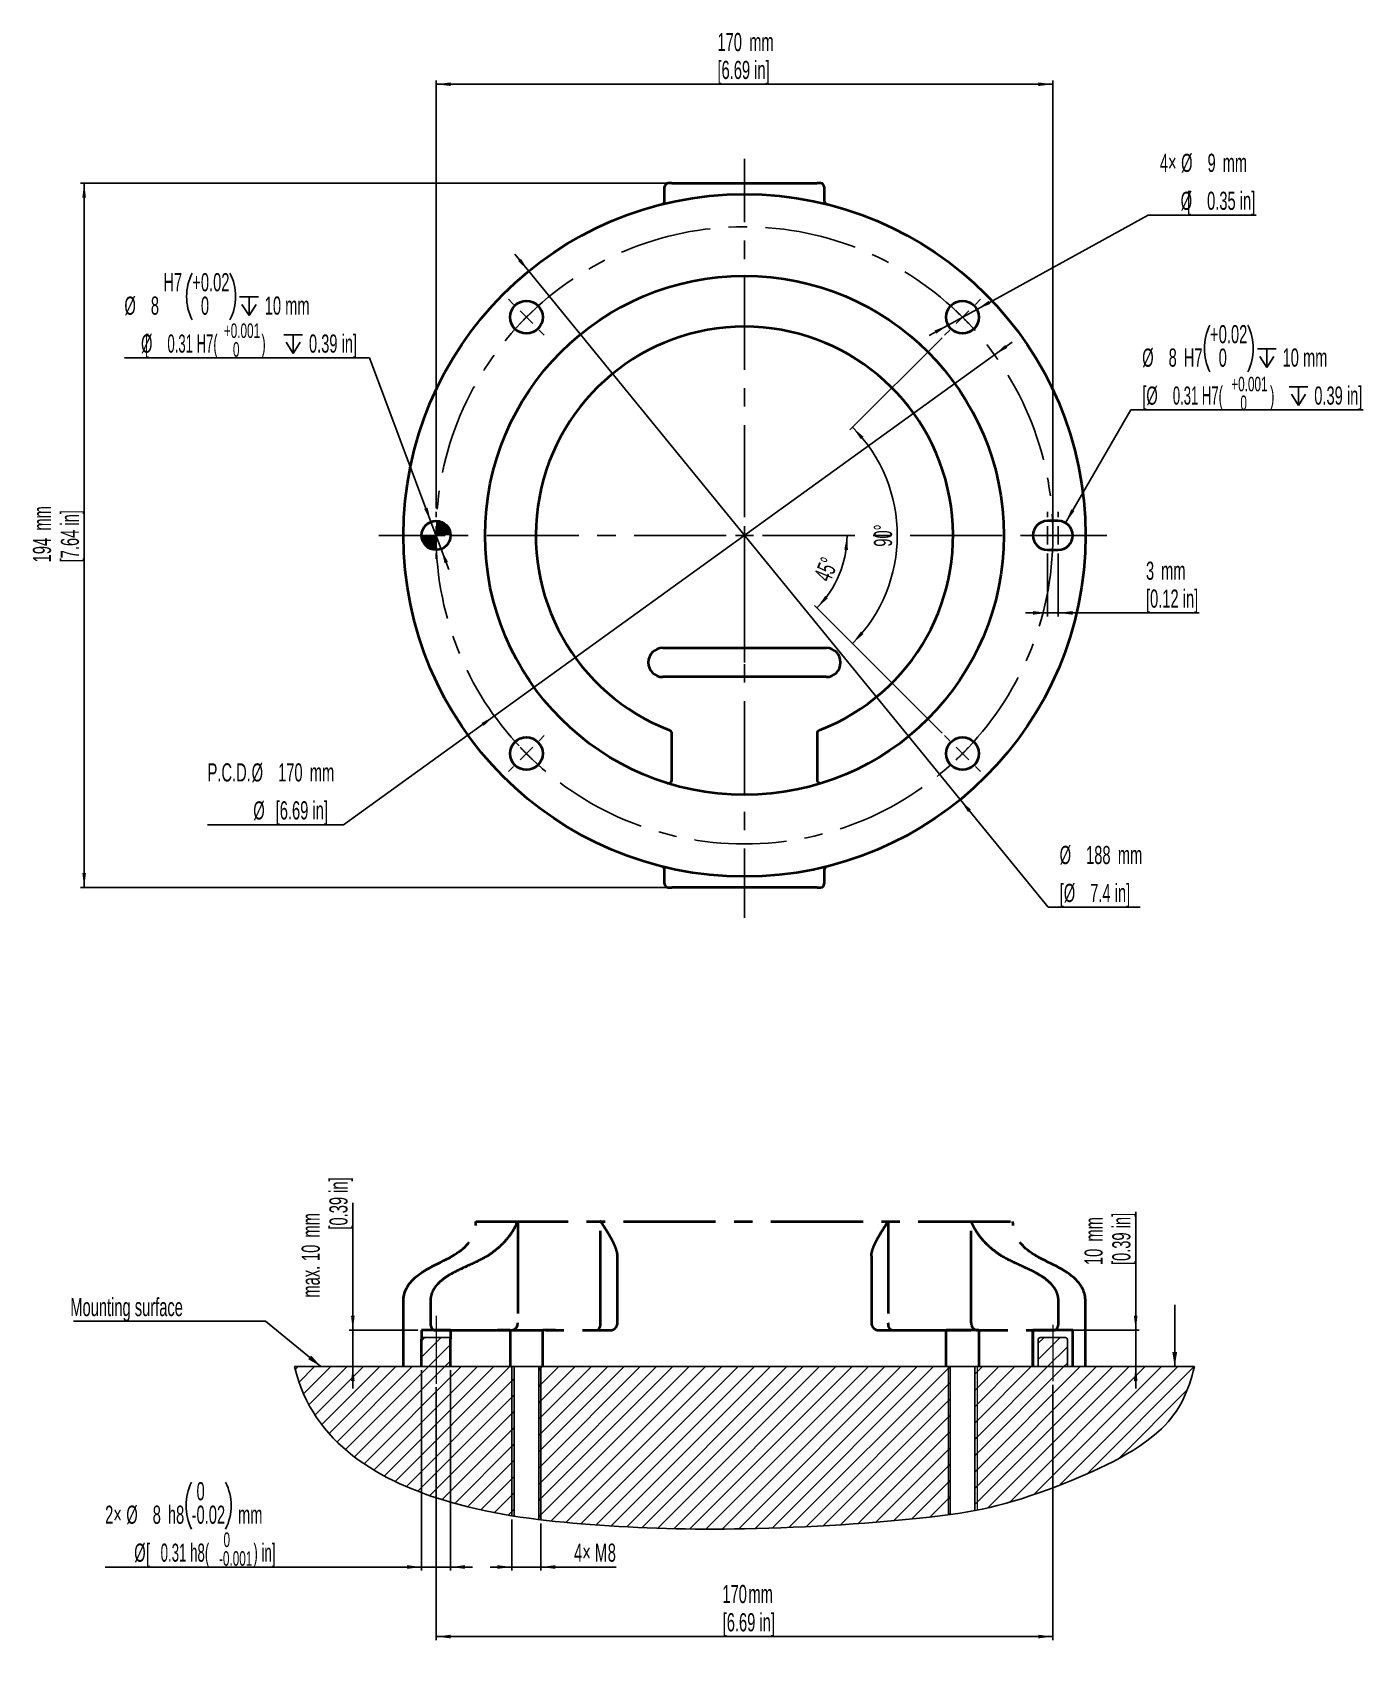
# Model space of a CAD drawing. Header units: millimetres. Extents: x 104 to 287, y 36 to 261.
import ezdxf

# ---------------------------------------------------------------- set-up
doc = ezdxf.new("R2010")
doc.units = ezdxf.units.MM
doc.linetypes.add('CENTERX2', pattern=[20.32, 12.7, -2.54, 2.54, -2.54])
doc.linetypes.add('HIDDEN', pattern=[1.905, 1.27, -0.635])
for name, color, linetype in [('中心线层', 1, 'CENTERX2'), ('剖面线层', 2, 'Continuous'), ('标注层', 3, 'Continuous'), ('细线层', 4, 'Continuous')]:
    doc.layers.add(name, color=color, linetype=linetype)
doc.layers.add('实线层', color=7, linetype='Continuous', lineweight=25)
doc.layers.add('虚线层', color=6, linetype='HIDDEN', lineweight=25)
doc.styles.add('SLDTEXTSTYLE0', font='TXT', dxfattribs={"width": 0.605})
doc.styles.add('SLDTEXTSTYLE1', font='TXT', dxfattribs={"width": 0.363})
doc.styles.add('SLDTEXTSTYLE2', font='TXT', dxfattribs={"width": 0.54})
doc.styles.add('SLDTEXTSTYLE3', font='TXT', dxfattribs={"width": 0.538182})
doc.styles.add('SLDTEXTSTYLE4', font='TXT', dxfattribs={"width": 0.5462})
doc.dimstyles.new('SLDDIMSTYLE0', dxfattribs={"dimtxt": 2.5, "dimasz": 2, "dimexe": 0, "dimexo": 0.0625, "dimtad": 0, "dimtih": 1, "dimtoh": 1, "dimlfac": 2, "dimrnd": 1e-09, "dimzin": 12, "dimdsep": 46, "dimtxsty": 'SLDTEXTSTYLE1', "dimsah": 1, "dimcen": 0, "dimadec": 0, "dimazin": 3, "dimtfac": 1, "dimtmove": 0, "dimatfit": 3, "dimfxl": 0, "dimfrac": 2, "dimtolj": 1, "dimtzin": 12, "dimarcsym": 0})
doc.dimstyles.new('SLDDIMSTYLE1', dxfattribs={"dimtxt": 2.5, "dimasz": 2, "dimexe": 0, "dimexo": 0.0625, "dimtad": 2, "dimlfac": 2, "dimrnd": 1e-09, "dimzin": 12, "dimdsep": 46, "dimtxsty": 'SLDTEXTSTYLE1', "dimsah": 1, "dimcen": 0.09, "dimadec": 0, "dimazin": 3, "dimtfac": 1, "dimtofl": 0, "dimtmove": 0, "dimatfit": 3, "dimfxl": 0, "dimfrac": 2, "dimtolj": 1, "dimtzin": 12, "dimarcsym": 0})
doc.dimstyles.new('SLDDIMSTYLE2', dxfattribs={"dimtxt": 2.5, "dimasz": 2, "dimexe": 0, "dimexo": 0.0625, "dimtad": 0, "dimtih": 1, "dimtoh": 1, "dimlfac": 2, "dimrnd": 1e-09, "dimzin": 12, "dimdsep": 46, "dimtxsty": 'SLDTEXTSTYLE1', "dimsah": 1, "dimcen": 0, "dimadec": 0, "dimazin": 3, "dimtol": 1, "dimtp": 0.015, "dimtfac": 1, "dimtmove": 0, "dimatfit": 3, "dimfxl": 0, "dimfrac": 2, "dimtolj": 1, "dimarcsym": 0})
doc.dimstyles.new('SLDDIMSTYLE3', dxfattribs={"dimtxt": 2.5, "dimasz": 2, "dimexe": 0, "dimexo": 0.0625, "dimtad": 2, "dimlfac": 2, "dimrnd": 1e-09, "dimzin": 12, "dimdsep": 46, "dimtxsty": 'SLDTEXTSTYLE1', "dimsah": 1, "dimcen": 0.09, "dimadec": 0, "dimazin": 3, "dimtfac": 1, "dimtmove": 0, "dimatfit": 0, "dimfxl": 0, "dimfrac": 2, "dimtolj": 1, "dimtzin": 12, "dimarcsym": 0})
doc.dimstyles.new('SLDDIMSTYLE4', dxfattribs={"dimtxt": 2.5, "dimasz": 2, "dimexe": 0, "dimexo": 0.0625, "dimtad": 0, "dimtih": 1, "dimtoh": 1, "dimlfac": 2, "dimrnd": 1e-09, "dimzin": 12, "dimdsep": 46, "dimtxsty": 'SLDTEXTSTYLE1', "dimsah": 1, "dimcen": 0, "dimadec": 0, "dimazin": 3, "dimtol": 1, "dimtp": 0.015, "dimtfac": 1, "dimtofl": 0, "dimtmove": 0, "dimatfit": 3, "dimfxl": 0, "dimfrac": 2, "dimtolj": 1, "dimarcsym": 0})
doc.dimstyles.new('SLDDIMSTYLE5', dxfattribs={"dimtxt": 2.5, "dimasz": 2, "dimexe": 0, "dimexo": 0.0625, "dimtad": 2, "dimdec": 4, "dimlfac": 2, "dimzin": 12, "dimdsep": 46, "dimtxsty": 'SLDTEXTSTYLE1', "dimsah": 1, "dimcen": 0.09, "dimazin": 3, "dimtfac": 1, "dimtofl": 0, "dimtmove": 0, "dimatfit": 3, "dimfxl": 0, "dimfrac": 2, "dimtolj": 1, "dimtzin": 12, "dimarcsym": 0})
doc.dimstyles.new('SLDDIMSTYLE6', dxfattribs={"dimtxt": 2.5, "dimasz": 2, "dimexe": 0, "dimexo": 0.0625, "dimtad": 2, "dimlfac": 2, "dimrnd": 1e-09, "dimzin": 12, "dimdsep": 46, "dimtxsty": 'SLDTEXTSTYLE1', "dimsah": 1, "dimcen": 0.09, "dimadec": 0, "dimazin": 3, "dimtfac": 1, "dimtmove": 0, "dimatfit": 0, "dimfxl": 0, "dimfrac": 2, "dimtolj": 1, "dimtzin": 12, "dimarcsym": 0})
doc.dimstyles.new('SLDDIMSTYLE7', dxfattribs={"dimtxt": 2.5, "dimasz": 2, "dimexe": 0, "dimexo": 0.0625, "dimtad": 2, "dimlfac": 2, "dimrnd": 1e-09, "dimzin": 12, "dimdsep": 46, "dimtxsty": 'SLDTEXTSTYLE1', "dimsah": 1, "dimcen": 0.09, "dimadec": 0, "dimazin": 3, "dimtol": 1, "dimtm": 0.022, "dimtfac": 1, "dimtmove": 0, "dimatfit": 0, "dimfxl": 0, "dimfrac": 2, "dimtolj": 1, "dimarcsym": 0})
doc.dimstyles.new('SLDDIMSTYLE8', dxfattribs={"dimtxt": 2.5, "dimasz": 2, "dimexe": 0, "dimexo": 0.0625, "dimtad": 2, "dimlfac": 2, "dimrnd": 1e-09, "dimzin": 12, "dimdsep": 46, "dimtxsty": 'SLDTEXTSTYLE1', "dimsah": 1, "dimcen": 0.09, "dimadec": 0, "dimazin": 3, "dimtfac": 1, "dimtdec": 1, "dimtofl": 0, "dimtmove": 0, "dimatfit": 3, "dimfxl": 0, "dimfrac": 2, "dimtolj": 1, "dimtzin": 12, "dimarcsym": 0})
doc.dimstyles.new('SLDDIMSTYLE9', dxfattribs={"dimtxt": 0.18, "dimasz": 2, "dimexe": 0, "dimexo": 0.0625, "dimgap": 0, "dimtad": 0, "dimtih": 1, "dimtoh": 1, "dimdec": 0, "dimrnd": 1e-09, "dimzin": 0, "dimdsep": 46, "dimtxsty": 'Standard', "dimsah": 1, "dimcen": 0.09, "dimadec": 0, "dimazin": 0, "dimtfac": 2, "dimtdec": 0, "dimtofl": 0, "dimtmove": 0, "dimatfit": 3, "dimfxl": 0, "dimfrac": 2, "dimtolj": 1, "dimtzin": 0, "dimarcsym": 0})

msp = doc.modelspace()

# ---------------------------------------------------------------- blocks, each defined once
blk = doc.blocks.new('SW_NOTE_0')
at = {"layer": '细线层', "color": 0, "char_height": 2, "attachment_point": 1, "style": 'SLDTEXTSTYLE0'}
for s, insert in [('+0.001', (0, 2.58)), ('0', (1.25, 0))]:
    blk.add_mtext(s, dxfattribs=dict(at, insert=insert))
blk = doc.blocks.new('SW_NOTE_1')
at = {"layer": '细线层', "color": 0, "char_height": 2, "attachment_point": 1, "style": 'SLDTEXTSTYLE0'}
for s, insert in [('+0.001', (0, 2.58)), ('0', (1.25, 0))]:
    blk.add_mtext(s, dxfattribs=dict(at, insert=insert))
blk = doc.blocks.new('SW_NOTE_2')
at = {"layer": '细线层', "color": 0, "char_height": 2, "attachment_point": 1, "style": 'SLDTEXTSTYLE0'}
for s, insert in [('0', (0.62, 2.58)), ('-0.001', (0, 0))]:
    blk.add_mtext(s, dxfattribs=dict(at, insert=insert))
blk = doc.blocks.new('_D')
at = {"layer": '细线层'}
for p, q in [((236.1, 216.62), (167.17, 166.89)), ((236.1, 216.62), (238.53, 218.38)), ((167.17, 166.89), (146.39, 151.9)), ((146.39, 151.9), (127.64, 151.9))]:
    blk.add_line(p, q, dxfattribs=at)
for points in [[(236.1, 216.62), (237.87, 217.59), (237.57, 218)], [(167.17, 166.89), (165.4, 165.92), (165.69, 165.52)]]:
    blk.add_solid(points, dxfattribs=at)
at = {"layer": '细线层', "char_height": 2.5, "attachment_point": 1, "style": 'SLDTEXTSTYLE0'}
for s, insert in [('P.C.D.', (127.64, 160.36)), ('%%c', (133.71, 160.35)), ('170', (137.36, 160.36)), ('mm', (141.73, 160.36)), ('%%c', (133.94, 155.12)), ('[', (137.02, 155.13)), ('6.69 in]', (137.59, 155.13))]:
    blk.add_mtext(s, dxfattribs=dict(at, insert=insert))
blk = doc.blocks.new('_D_1')
at = {"layer": '细线层'}
for p, q in [((159.13, 195.51), (159.13, 254.4)), ((244.13, 253.9), (159.13, 253.9)), ((244.13, 192.26), (244.13, 254.4))]:
    blk.add_line(p, q, dxfattribs=at)
for points in [[(159.13, 253.9), (161.13, 253.65), (161.13, 254.15)], [(244.13, 253.9), (242.13, 254.15), (242.13, 253.65)]]:
    blk.add_solid(points, dxfattribs=at)
at = {"layer": '细线层', "char_height": 2.5, "attachment_point": 1, "style": 'SLDTEXTSTYLE0'}
for s, insert in [('170', (197.91, 260.96)), ('mm', (202.29, 260.96)), ('[6.69 in]', (197.91, 257.12))]:
    blk.add_mtext(s, dxfattribs=dict(at, insert=insert))
blk = doc.blocks.new('SW_SYMBOL_HOLE_DEPTH')
at = {"layer": '细线层', "color": 0}
for p, q in [((0, 875), (800, 875)), ((400, 875), (400, 75)), ((100, 555), (400, 75)), ((700, 555), (400, 75))]:
    blk.add_line(p, q, dxfattribs=at)
blk = doc.blocks.new('_D_2')
at = {"layer": '细线层'}
for p, q in [((149.96, 216.2), (116.18, 216.2)), ((158.43, 193.63), (149.96, 216.2)), ((159.84, 189.88), (158.43, 193.63)), ((159.84, 189.88), (160.89, 187.08))]:
    blk.add_line(p, q, dxfattribs=at)
for centre, start, end in [((131.97, 224.66), 153.4349, 206.5651), ((124.27, 224.66), 333.4349, 26.5651)]:
    blk.add_arc(centre, 7.22, start, end, dxfattribs=at)
for points in [[(158.43, 193.63), (157.96, 195.59), (157.49, 195.41)], [(159.84, 189.88), (160.3, 187.92), (160.77, 188.1)]]:
    blk.add_solid(points, dxfattribs=at)
at = {"layer": '细线层', "xscale": 0.003222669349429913, "yscale": 0.003222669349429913, "zscale": 0.003222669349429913}
for p in [(132.06, 221.79), (138.16, 216.56)]:
    blk.add_blockref('SW_SYMBOL_HOLE_DEPTH', p, dxfattribs=at)
at = {"layer": '细线层', "char_height": 2.5, "attachment_point": 1}
for s, insert, style in [('H7', (121.54, 227.88), 'SLDTEXTSTYLE0'), ('+', (125.51, 227.88), 'SLDTEXTSTYLE0'), ('0.02', (126.72, 227.88), 'SLDTEXTSTYLE0'), ('%%c', (116.18, 224.65), 'SLDTEXTSTYLE0'), ('8', (119.82, 224.66), 'SLDTEXTSTYLE0'), ('0', (126.72, 224.65), 'SLDTEXTSTYLE0'), ('10 mm', (135.52, 224.66), 'SLDTEXTSTYLE0'), ('%%c', (118.47, 219.42), 'SLDTEXTSTYLE0'), ('[', (118.99, 219.43), 'SLDTEXTSTYLE0'), ('0.31 H7(            )', (122.11, 219.43), 'SLDTEXTSTYLE2'), ('0.39 in]', (141.61, 219.43), 'SLDTEXTSTYLE0')]:
    blk.add_mtext(s, dxfattribs=dict(at, insert=insert, style=style))
blk = doc.blocks.new('_D_3')
at = {"layer": '细线层'}
for p, q in [((243.38, 189.26), (243.38, 180.58)), ((244.88, 189.26), (244.88, 180.58)), ((243.38, 181.08), (240.38, 181.08)), ((243.38, 181.08), (244.88, 181.08)), ((244.88, 181.08), (264.3, 181.08))]:
    blk.add_line(p, q, dxfattribs=at)
for points in [[(243.38, 181.08), (241.38, 181.33), (241.38, 180.83)], [(244.88, 181.08), (246.88, 180.83), (246.88, 181.33)]]:
    blk.add_solid(points, dxfattribs=at)
at = {"layer": '细线层', "char_height": 2.5, "attachment_point": 1, "style": 'SLDTEXTSTYLE0'}
for s, insert in [('3', (256.97, 188.14)), ('mm', (259.05, 188.14)), ('[0.12 in]', (256.97, 184.3))]:
    blk.add_mtext(s, dxfattribs=dict(at, insert=insert))
blk = doc.blocks.new('_D_4')
at = {"layer": '细线层'}
for p, q in [((191.13, 240.26), (110.13, 240.26)), ((110.63, 240.26), (110.63, 143.26)), ((191.13, 143.26), (110.13, 143.26))]:
    blk.add_line(p, q, dxfattribs=at)
for points in [[(110.63, 240.26), (110.38, 238.26), (110.88, 238.26)], [(110.63, 143.26), (110.88, 145.26), (110.38, 145.26)]]:
    blk.add_solid(points, dxfattribs=at)
at = {"layer": '细线层', "char_height": 2.5, "attachment_point": 1, "rotation": 90, "style": 'SLDTEXTSTYLE0'}
for s, insert in [('mm', (103.57, 192.41)), ('[7.64 in]', (107.41, 188.04)), ('194', (103.57, 188.04))]:
    blk.add_mtext(s, dxfattribs=dict(at, insert=insert))
blk = doc.blocks.new('_D_5')
at = {"layer": '细线层'}
for p, q in [((233.66, 222.89), (257.29, 235.87)), ((257.29, 235.87), (272.15, 235.87)), ((229.71, 220.73), (227.08, 219.28)), ((229.71, 220.73), (233.66, 222.89))]:
    blk.add_line(p, q, dxfattribs=at)
for points in [[(233.66, 222.89), (235.53, 223.64), (235.29, 224.07)], [(229.71, 220.73), (227.84, 219.98), (228.08, 219.55)]]:
    blk.add_solid(points, dxfattribs=at)
at = {"layer": '细线层', "char_height": 2.5, "attachment_point": 1, "style": 'SLDTEXTSTYLE0'}
for s, insert in [('4×', (258.88, 244.33)), ('%%c', (261.81, 244.32)), ('9', (265.45, 244.33)), ('mm', (267.53, 244.33)), ('%%c', (261.75, 239.09)), ('[', (262.63, 239.1)), ('0.35 in]', (265.39, 239.1))]:
    blk.add_mtext(s, dxfattribs=dict(at, insert=insert))
blk = doc.blocks.new('_D_6')
at = {"layer": '细线层'}
for p, q in [((171.9, 228.16), (170, 230.48)), ((171.9, 228.16), (231.37, 155.36)), ((231.37, 155.36), (243.48, 140.53)), ((243.48, 140.53), (256.15, 140.53))]:
    blk.add_line(p, q, dxfattribs=at)
for points in [[(171.9, 228.16), (170.83, 229.86), (170.44, 229.55)], [(231.37, 155.36), (232.44, 153.65), (232.83, 153.97)]]:
    blk.add_solid(points, dxfattribs=at)
at = {"layer": '细线层', "char_height": 2.5, "attachment_point": 1, "style": 'SLDTEXTSTYLE0'}
for s, insert in [('%%c', (245.07, 148.99)), ('188', (248.71, 148.99)), ('mm', (253.09, 148.99)), ('[', (245.07, 143.76)), ('%%c', (245.64, 143.76)), ('7.4 in]', (249.28, 143.76))]:
    blk.add_mtext(s, dxfattribs=dict(at, insert=insert))
blk = doc.blocks.new('_D_7')
at = {"layer": '细线层'}
for p, q in [((245.88, 193.49), (254.86, 209.04)), ((254.86, 209.04), (286.92, 209.04))]:
    blk.add_line(p, q, dxfattribs=at)
for centre, start, end in [((272.24, 217.5), 153.4349, 206.5651), ((264.54, 217.5), 333.4349, 26.5651)]:
    blk.add_arc(centre, 7.22, start, end, dxfattribs=at)
blk.add_solid([(245.88, 193.49), (247.1, 195.1), (246.67, 195.35)], dxfattribs=at)
at = {"layer": '细线层', "xscale": 0.003222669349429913, "yscale": 0.003222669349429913, "zscale": 0.003222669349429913}
for p in [(272.33, 214.63), (276.71, 209.4)]:
    blk.add_blockref('SW_SYMBOL_HOLE_DEPTH', p, dxfattribs=at)
at = {"layer": '细线层', "char_height": 2.5, "attachment_point": 1}
for s, insert, style in [('0.02', (266.99, 220.72), 'SLDTEXTSTYLE0'), ('+', (265.78, 220.72), 'SLDTEXTSTYLE0'), ('%%c', (256.45, 217.49), 'SLDTEXTSTYLE0'), ('8', (260.09, 217.5), 'SLDTEXTSTYLE0'), ('H7', (262.18, 217.5), 'SLDTEXTSTYLE0'), ('0', (266.99, 217.49), 'SLDTEXTSTYLE0'), ('10 mm', (275.79, 217.5), 'SLDTEXTSTYLE0'), ('[', (256.45, 212.27), 'SLDTEXTSTYLE0'), ('%%c', (257.02, 212.26), 'SLDTEXTSTYLE0'), ('0.31 H7(             )', (260.67, 212.27), 'SLDTEXTSTYLE3'), ('0.39 in]', (280.16, 212.27), 'SLDTEXTSTYLE0')]:
    blk.add_mtext(s, dxfattribs=dict(at, insert=insert, style=style))
blk = doc.blocks.new('_D_8')
at = {"layer": '细线层'}
for p, q in [((228.86, 218.98), (216.17, 206.29)), ((228.86, 164.53), (216.17, 177.22))]:
    blk.add_line(p, q, dxfattribs=at)
blk.add_arc((201.63, 191.76), 21.06, 315, 45, dxfattribs=at)
for points in [[(216.52, 206.65), (217.68, 205), (218.05, 205.34)], [(216.52, 176.87), (218.05, 178.18), (217.68, 178.51)]]:
    blk.add_solid(points, dxfattribs=at)
at = {"layer": '细线层', "insert": (219.47, 190.2), "char_height": 2.5, "attachment_point": 1, "rotation": 90, "style": 'SLDTEXTSTYLE0'}
blk.add_mtext('90°', dxfattribs=at)
blk = doc.blocks.new('_D_9')
at = {"layer": '细线层'}
blk.add_line((228.86, 164.53), (211.28, 182.11), dxfattribs=at)
blk.add_arc((201.63, 191.76), 14.14, 315, 0, dxfattribs=at)
for points in [[(215.78, 191.76), (215.39, 189.78), (215.89, 189.74)], [(211.63, 181.76), (213.13, 183.1), (212.76, 183.43)]]:
    blk.add_solid(points, dxfattribs=at)
at = {"layer": '细线层', "insert": (211.13, 186.14), "char_height": 2.5, "attachment_point": 1, "rotation": 67.5, "style": 'SLDTEXTSTYLE0'}
blk.add_mtext('45°', dxfattribs=at)
blk = doc.blocks.new('SW_CENTERMARKSYMBOL_0')
at = {"layer": '中心线层', "color": 0}
for p, q in [((0, 2.5), (0, 3.25)), ((-2.5, 0), (-3.25, 0)), ((0, 0), (-1.25, 0)), ((0, 0), (0, 1.25)), ((0, 0), (0, -1.25)), ((0, 0), (1.25, 0)), ((2.5, 0), (3.25, 0)), ((0, -2.5), (0, -3.25))]:
    blk.add_line(p, q, dxfattribs=at)
blk = doc.blocks.new('SW_CENTERMARKSYMBOL_1')
at = {"layer": '中心线层', "color": 0}
for p, q in [((0, 2.5), (0, 51.85)), ((-2.5, 0), (-50.41, 0)), ((0, 0), (-1.25, 0)), ((0, 0), (0, 1.25)), ((0, 0), (0, -1.25)), ((0, 0), (1.25, 0)), ((2.5, 0), (49.94, 0)), ((0, -2.5), (0, -52.7))]:
    blk.add_line(p, q, dxfattribs=at)
blk = doc.blocks.new('SW_CENTERMARKSYMBOL_2')
at = {"layer": '中心线层', "color": 0}
for p, q in [((30.05, -27.55), (30.05, 13.7)), ((-1.77, 1.77), (-2.47, 2.47)), ((61.87, 1.77), (62.58, 2.47)), ((0, 0), (-0.88, 0.88)), ((0, 0), (0.88, -0.88)), ((60.1, 0), (60.99, 0.88)), ((1.77, -1.77), (2.47, -2.47)), ((58.34, -1.77), (57.63, -2.47)), ((60.1, 0), (59.22, -0.88)), ((30.05, -30.05), (30.05, -28.8)), ((27.55, -30.05), (-13.7, -30.05)), ((30.05, -30.05), (28.8, -30.05)), ((30.05, -30.05), (30.05, -31.3)), ((30.05, -30.05), (31.3, -30.05)), ((32.55, -30.05), (73.8, -30.05)), ((30.05, -32.55), (30.05, -73.8)), ((1.77, -58.34), (2.47, -57.63)), ((58.34, -58.34), (57.63, -57.63)), ((0, -60.1), (-0.88, -60.99)), ((0, -60.1), (0.88, -59.22)), ((60.1, -60.1), (59.22, -59.22)), ((60.1, -60.1), (60.99, -60.99)), ((-1.77, -61.87), (-2.47, -62.58)), ((61.87, -61.87), (62.58, -62.58))]:
    blk.add_line(p, q, dxfattribs=at)
for start, end in [(133.3148, 135), (45, 46.6852), (135, 136.6852), (43.3148, 45), (223.3148, 225), (225, 226.6852), (313.3148, 315), (315, 316.6852)]:
    blk.add_arc((30.05, -30.05), 42.5, start, end, dxfattribs=at)
blk = doc.blocks.new('SW_CENTERMARKSYMBOL_3')
at = {"layer": '中心线层', "color": 0}
for p, q in [((0, 2.5), (0, 3.25)), ((1.5, 2.5), (1.5, 3.25)), ((-2.5, 0), (-3.25, 0)), ((-1, 0), (-1.75, 0)), ((0, 0), (-1.25, 0)), ((0, 0), (0, 1.25)), ((0, 0), (1.25, 0)), ((0, 0), (0, -1.25)), ((1.5, 0), (0.25, 0)), ((1.5, 0), (1.5, 1.25)), ((1.5, 0), (2.75, 0)), ((1.5, 0), (1.5, -1.25)), ((2.5, 0), (3.25, 0)), ((4, 0), (4.75, 0)), ((0, -2.5), (0, -3.25)), ((1.5, -2.5), (1.5, -3.25))]:
    blk.add_line(p, q, dxfattribs=at)
blk = doc.blocks.new('SW_DOWELSYMBOL_0')
at = {"linetype": 'Continuous', "lineweight": 18}
h = blk.add_hatch(color=0, dxfattribs=at)
edge = h.paths.add_edge_path(flags=0)
edge.add_arc((0, 0), 2, 180, 270)
edge.add_line((0, -2), (0, 0))
edge.add_line((0, 0), (-2, 0))
h = blk.add_hatch(color=0, dxfattribs=at)
edge = h.paths.add_edge_path(flags=0)
edge.add_arc((0, 0), 2, 0, 90)
edge.add_line((0, 2), (0, 0))
edge.add_line((0, 0), (2, 0))
at = {"layer": '剖面线层', "color": 0}
blk.add_circle((0, 0), 2, dxfattribs=at)
blk = doc.blocks.new('_D_10')
at = {"layer": '细线层'}
for p, q in [((169.58, 56.22), (169.58, 49.16)), ((173.58, 55.66), (173.58, 49.16)), ((169.58, 49.66), (166.58, 49.66)), ((169.58, 49.66), (173.58, 49.66)), ((173.58, 49.66), (183.93, 49.66))]:
    blk.add_line(p, q, dxfattribs=at)
for points in [[(169.58, 49.66), (167.58, 49.91), (167.58, 49.41)], [(173.58, 49.66), (175.58, 49.41), (175.58, 49.91)]]:
    blk.add_solid(points, dxfattribs=at)
at = {"layer": '细线层', "char_height": 2.5, "attachment_point": 1, "style": 'SLDTEXTSTYLE0'}
for s, insert in [('4× M', (178.15, 52.89)), ('8', (182.79, 52.89))]:
    blk.add_mtext(s, dxfattribs=dict(at, insert=insert))
blk = doc.blocks.new('_D_11')
at = {"layer": '细线层'}
for p, q in [((147.66, 82.27), (147.66, 99.83)), ((156.63, 82.27), (147.16, 82.27)), ((147.66, 82.27), (147.66, 77.27)), ((147.66, 77.27), (147.66, 74.27))]:
    blk.add_line(p, q, dxfattribs=at)
for points in [[(147.66, 82.27), (147.91, 84.27), (147.41, 84.27)], [(147.66, 77.27), (147.41, 75.27), (147.91, 75.27)]]:
    blk.add_solid(points, dxfattribs=at)
at = {"layer": '细线层', "char_height": 2.5, "attachment_point": 1, "rotation": 90, "style": 'SLDTEXTSTYLE0'}
for s, insert in [('[0.39 in]', (144.43, 96.14)), ('mm', (140.6, 95.04)), ('10', (140.6, 91.81)), ('max.', (140.6, 86.77))]:
    blk.add_mtext(s, dxfattribs=dict(at, insert=insert))
blk = doc.blocks.new('_D_12')
at = {"layer": '细线层'}
for p, q in [((157.13, 76.77), (157.13, 49.16)), ((161.13, 76.77), (161.13, 49.16)), ((157.13, 49.66), (113.52, 49.66)), ((157.13, 49.66), (161.13, 49.66)), ((161.13, 49.66), (164.13, 49.66))]:
    blk.add_line(p, q, dxfattribs=at)
for centre, start, end in [((131.89, 58.12), 153.435, 206.5651), ((123.67, 58.12), 333.435, 26.5651)]:
    blk.add_arc(centre, 7.22, start, end, dxfattribs=at)
for points in [[(157.13, 49.66), (155.13, 49.91), (155.13, 49.41)], [(161.13, 49.66), (163.13, 49.41), (163.13, 49.91)]]:
    blk.add_solid(points, dxfattribs=at)
at = {"layer": '细线层', "char_height": 2.5, "attachment_point": 1, "rotation": 0}
for s, insert, style in [('0', (126.12, 61.35), 'SLDTEXTSTYLE0'), ('2×', (113.52, 58.12), 'SLDTEXTSTYLE0'), ('%%c', (116.44, 58.12), 'SLDTEXTSTYLE0'), ('8', (120.08, 58.12), 'SLDTEXTSTYLE0'), ('h8', (122.17, 58.12), 'SLDTEXTSTYLE0'), ('-', (125.43, 58.12), 'SLDTEXTSTYLE0'), ('0.02', (126.12, 58.12), 'SLDTEXTSTYLE0'), ('mm', (131.83, 58.12), 'SLDTEXTSTYLE0'), ('%%c', (117.53, 52.89), 'SLDTEXTSTYLE0'), ('[', (119.14, 52.89), 'SLDTEXTSTYLE0'), ('0.31 h8(            ) in]', (121.17, 52.89), 'SLDTEXTSTYLE4')]:
    blk.add_mtext(s, dxfattribs=dict(at, insert=insert, style=style))
blk = doc.blocks.new('_D_13')
at = {"layer": '细线层'}
for p, q in [((255.55, 82.27), (255.55, 98.58)), ((244.79, 82.27), (256.05, 82.27)), ((255.55, 82.27), (255.55, 77.27)), ((246.63, 77.27), (256.05, 77.27)), ((255.55, 77.27), (255.55, 74.27))]:
    blk.add_line(p, q, dxfattribs=at)
for points in [[(255.55, 82.27), (255.8, 84.27), (255.3, 84.27)], [(255.55, 77.27), (255.3, 75.27), (255.8, 75.27)]]:
    blk.add_solid(points, dxfattribs=at)
at = {"layer": '细线层', "char_height": 2.5, "attachment_point": 1, "rotation": 90, "style": 'SLDTEXTSTYLE0'}
for s, insert in [('mm', (248.49, 94.48)), ('[0.39 in]', (252.32, 91.25)), ('10', (248.49, 91.25))]:
    blk.add_mtext(s, dxfattribs=dict(at, insert=insert))
blk = doc.blocks.new('_D_14')
at = {"layer": '细线层'}
for p, q in [((159.13, 74.41), (159.13, 39.58)), ((244.13, 74.77), (244.13, 39.58)), ((159.13, 40.08), (244.13, 40.08))]:
    blk.add_line(p, q, dxfattribs=at)
for points in [[(159.13, 40.08), (161.13, 39.83), (161.13, 40.33)], [(244.13, 40.08), (242.13, 40.33), (242.13, 39.83)]]:
    blk.add_solid(points, dxfattribs=at)
at = {"layer": '细线层', "char_height": 2.5, "attachment_point": 1, "style": 'SLDTEXTSTYLE0'}
for s, insert in [('170', (198.59, 47.19)), ('mm', (202.18, 47.19)), ('[6.69 in]', (198.63, 43.3))]:
    blk.add_mtext(s, dxfattribs=dict(at, insert=insert))
blk = doc.blocks.new('SW_NOTE_3')
at = {"layer": '细线层', "color": 0}
blk.add_line((-26.48, 0), (0, 0), dxfattribs=at)
at = {"layer": '细线层', "color": 0, "insert": (-26.9, 3.19), "char_height": 2.5, "attachment_point": 1, "style": 'SLDTEXTSTYLE0'}
blk.add_mtext('Mounting surface', dxfattribs=at)

# ---------------------------------------------------------------- dimensions: what is measured, and where the dimension line sits
at = {"layer": '细线层'}
for base, p1, p2, text, dimstyle, picture, middle in [((159.132317, 253.901698), (244.132317, 191.757237), (159.132317, 195.007237), '<> mm\\P[6.69 in]', 'SLDDIMSTYLE1', '_D_1', (201.632317, 253.901698)), ((244.882317, 181.076642), (243.382317, 189.757237), (244.882317, 189.757237), '<> mm\\P[0.12 in]', 'SLDDIMSTYLE3', '_D_3', (260.632317, 181.076642)), ((244.132317, 40.078791), (159.132316, 74.912407), (244.132317, 75.271274), '<> mm\\P[6.69 in]', 'SLDDIMSTYLE8', '_D_14', (201.632317, 40.078791)), ((173.576224, 49.664375), (169.576224, 56.724493), (173.576224, 56.160521), '4× M<>', 'SLDDIMSTYLE6', '_D_10', (181.040809, 49.664375))]:
    dim = msp.add_linear_dim(base=base, p1=p1, p2=p2, text=text, dimstyle=dimstyle, dxfattribs=at)
    dim.commit()
    dim.dimension.update_dxf_attribs({"geometry": picture, "text_midpoint": middle, "dimtype": 160})
for p1, p2, text, dimstyle, picture, middle in [((233.656774, 222.891894), (229.711936, 220.726656), '4× <> mm\\P    [%%c0.35 in]', 'SLDDIMSTYLE0', '_D_5', (265.517222, 241.095437)), ((231.367577, 155.359238), (171.897057, 228.155235), '<> mm\\P[%%c7.4 in]', 'SLDDIMSTYLE0', '_D_6', (250.609699, 145.76291)), ((158.42953, 193.629692), (159.835104, 189.884781), '<>\\SH7^ ; {\\fGDT;x}10 mm\\P   [%%c0.31 H7(            ) {\\fGDT;x}0.39 in]', 'SLDDIMSTYLE2', '_D_2', (132.274259, 222.217124)), ((243.882317, 190.025186), (245.882317, 193.489287), '<>H7 {\\fGDT;x}10 mm\\P[%%c0.31 H7(             ){\\fGDT;x}0.39 in]', 'SLDDIMSTYLE4', '_D_7', (271.685672, 215.057532)), ((167.165734, 166.891505), (236.0989, 216.622969), 'P.C.D.<> mm\\P          [%%c6.69 in]', 'SLDDIMSTYLE0', '_D', (136.221291, 157.130844))]:
    dim = msp.add_diameter_dim_2p(p1=p1, p2=p2, text=text, dimstyle=dimstyle, dxfattribs=at)
    dim.commit()
    dim.dimension.update_dxf_attribs({"geometry": picture, "text_midpoint": middle, "dimtype": 163})
for base, p1, p2, angle, text, dimstyle, picture, middle in [((110.632317, 143.257237), (191.632317, 240.257237), (191.632317, 143.257237), 90, '<> mm\\P[7.64 in]', 'SLDDIMSTYLE1', '_D_4', (110.632317, 191.757237)), ((147.655755, 77.271274), (157.132316, 82.271274), (139.632317, 77.271274), 90, 'max. <> mm\\P          [0.39 in]', 'SLDDIMSTYLE6', '_D_11', (147.655755, 93.300665)), ((255.54745, 77.271274), (244.293775, 82.271274), (246.132317, 77.271274), 90, '<> mm\\P[0.39 in]', 'SLDDIMSTYLE3', '_D_13', (255.54745, 94.913102)), ((161.132325, 49.664385), (157.132317, 77.271274), (161.132317, 77.271274), 0.00001604, '2× %%c<>h8 mm\\P      [%%c0.31 h8(            ) in]', 'SLDDIMSTYLE7', '_D_12', (126.281475, 49.664375))]:
    dim = msp.add_linear_dim(base=base, p1=p1, p2=p2, angle=angle, text=text, dimstyle=dimstyle, dxfattribs=at)
    dim.commit()
    dim.dimension.update_dxf_attribs({"geometry": picture, "text_midpoint": middle, "dimtype": 160})
for base, line2, picture, middle in [((222.690824, 191.757237), ((229.209482, 219.334401), (234.159229, 224.284149)), '_D_8', (222.690824, 191.757237)), ((214.699489, 186.344637), ((251.571187, 191.757237), (151.21889, 191.757237)), '_D_9', (214.699489, 186.344637))]:
    dim = msp.add_angular_dim_2l(base=base, line1=((229.209482, 164.180072), (234.159229, 159.230325)), line2=line2, dimstyle='SLDDIMSTYLE5', dxfattribs=at)
    dim.commit()
    dim.dimension.update_dxf_attribs({"geometry": picture, "text_midpoint": middle, "dimtype": 162})

# ---------------------------------------------------------------- hatches: boundary and pattern name
at = {"layer": '剖面线层'}
h = msp.add_hatch(dxfattribs=at)
h.set_pattern_fill('ANSI31', color=256, scale=0.5, style=0)
edge = h.paths.add_edge_path(flags=0)
edge.add_arc((157.382661, 81.020929), 0.250345, 90, 180.00001604)
edge.add_line((157.132316, 81.020929), (157.132317, 77.271274))
edge.add_line((157.132317, 77.271274), (161.132317, 77.271274))
edge.add_line((161.132317, 77.271274), (161.132316, 81.020929))
edge.add_arc((160.881972, 81.020929), 0.250345, 0.00001604, 90)
edge.add_line((160.881972, 81.271274), (157.382661, 81.271274))
h = msp.add_hatch(dxfattribs=at)
h.set_pattern_fill('ANSI31', color=256, scale=0.5, style=0)
edge = h.paths.add_edge_path(flags=0)
edge.add_line((245.882317, 81.271274), (242.382317, 81.271274))
edge.add_arc((242.382317, 81.021274), 0.25, 90, 180)
edge.add_line((242.132317, 81.021274), (242.132317, 77.271274))
edge.add_line((242.132317, 77.271274), (246.132317, 77.271274))
edge.add_line((246.132317, 77.271274), (246.132317, 81.021274))
edge.add_arc((245.882317, 81.021274), 0.25, 0, 90)
h = msp.add_hatch(dxfattribs=at)
h.set_pattern_fill('ANSI31', color=256, scale=0.5, style=0)
edge = h.paths.add_edge_path(flags=0)
edge.add_line((157.132317, 77.271274), (139.632317, 77.271274))
edge.add_spline(control_points=[(139.632317, 77.271274), (142.090428, 66.622601), (154.186318, 59.854174), (166.749682, 57.184138), (169.576224, 56.724493)], knot_values=[0, 0, 0, 0, 0.1939997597, 0.2501270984, 0.2501270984, 0.2501270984, 0.2501270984], weights=[1, 1, 1, 1, 1], degree=3, periodic=0)
edge.add_line((169.576224, 56.724493), (169.576224, 77.271274))
edge.add_line((169.576224, 77.271274), (161.132317, 77.271274))
edge.add_line((161.132317, 77.271274), (157.132317, 77.271274))
h = msp.add_hatch(dxfattribs=at)
h.set_pattern_fill('ANSI31', color=256, scale=0.5, style=0)
edge = h.paths.add_edge_path(flags=0)
edge.add_line((169.576224, 77.271274), (169.576224, 56.724493))
edge.add_spline(control_points=[(169.576224, 56.724493), (169.676215, 56.708233), (169.776216, 56.692147), (169.876224, 56.676233)], knot_values=[0.2501270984, 0.2501270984, 0.2501270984, 0.2501270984, 0.252112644, 0.252112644, 0.252112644, 0.252112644], weights=[1, 1, 1, 1], degree=3, periodic=0)
edge.add_line((169.876224, 56.676233), (169.876224, 77.271274))
edge.add_line((169.876224, 77.271274), (169.576224, 77.271274))
h = msp.add_hatch(dxfattribs=at)
h.set_pattern_fill('ANSI31', color=256, scale=0.5, style=0)
edge = h.paths.add_edge_path(flags=0)
edge.add_line((173.276224, 77.271274), (173.276224, 56.19729))
edge.add_spline(control_points=[(173.276224, 56.19729), (173.376224, 56.184896), (173.476224, 56.172641), (173.576224, 56.160521)], knot_values=[0.2745986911, 0.2745986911, 0.2745986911, 0.2745986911, 0.2765820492, 0.2765820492, 0.2765820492, 0.2765820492], weights=[1, 1, 1, 1], degree=3, periodic=0)
edge.add_line((173.576224, 56.160521), (173.576224, 77.271274))
edge.add_line((173.576224, 77.271274), (173.276224, 77.271274))
h = msp.add_hatch(dxfattribs=at)
h.set_pattern_fill('ANSI31', color=256, scale=0.5, style=0)
edge = h.paths.add_edge_path(flags=0)
edge.add_line((173.576224, 77.271274), (173.576224, 56.160521))
edge.add_spline(control_points=[(173.576224, 56.160521), (175.844719, 55.88557), (185.134016, 55.043747), (202.593233, 54.555493), (221.088833, 55.798809), (228.865735, 56.735908), (229.68841, 56.846269)], knot_values=[0.2765820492, 0.2765820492, 0.2765820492, 0.2765820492, 0.3215744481, 0.4608342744, 0.6282620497, 0.6485618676, 0.6485618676, 0.6485618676, 0.6485618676], weights=[1, 1, 1, 1, 1, 1, 1], degree=3, periodic=0)
edge.add_line((229.68841, 56.846269), (229.68841, 77.271274))
edge.add_line((229.68841, 77.271274), (173.576224, 77.271274))
h = msp.add_hatch(dxfattribs=at)
h.set_pattern_fill('ANSI31', color=256, scale=0.5, style=0)
edge = h.paths.add_edge_path(flags=0)
edge.add_line((229.68841, 77.271274), (229.68841, 56.846269))
edge.add_spline(control_points=[(229.68841, 56.846269), (229.788672, 56.85972), (229.888663, 56.873304), (229.98841, 56.887034)], knot_values=[0.6485618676, 0.6485618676, 0.6485618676, 0.6485618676, 0.6510358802, 0.6510358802, 0.6510358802, 0.6510358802], weights=[1, 1, 1, 1], degree=3, periodic=0)
edge.add_line((229.98841, 56.887034), (229.98841, 77.271274))
edge.add_line((229.98841, 77.271274), (229.68841, 77.271274))
h = msp.add_hatch(dxfattribs=at)
h.set_pattern_fill('ANSI31', color=256, scale=0.5, style=0)
edge = h.paths.add_edge_path(flags=0)
edge.add_line((233.38841, 77.271274), (233.38841, 57.438968))
edge.add_spline(control_points=[(233.38841, 57.438968), (233.488329, 57.458035), (233.588319, 57.477394), (233.68841, 57.497059)], knot_values=[0.6796097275, 0.6796097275, 0.6796097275, 0.6796097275, 0.6821396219, 0.6821396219, 0.6821396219, 0.6821396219], weights=[1, 1, 1, 1], degree=3, periodic=0)
edge.add_line((233.68841, 57.497059), (233.68841, 77.271274))
edge.add_line((233.68841, 77.271274), (233.38841, 77.271274))
at = {"layer": '细线层'}
h = msp.add_hatch(dxfattribs=at)
h.set_pattern_fill('ANSI31', color=2, scale=0.5, style=0)
edge = h.paths.add_edge_path(flags=0)
edge.add_line((233.68841, 77.271274), (233.68841, 57.497059))
edge.add_spline(control_points=[(233.68841, 57.497059), (236.971393, 58.142052), (243.927867, 60.138656), (259.99713, 67.306556), (262.845271, 73.920336), (263.632317, 77.271274)], knot_values=[0.6821396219, 0.6821396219, 0.6821396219, 0.6821396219, 0.7651204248, 0.8523774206, 0.9157717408, 0.9157717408, 0.9157717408, 0.9157717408], weights=[1, 1, 1, 1, 1, 1], degree=3, periodic=0)
edge.add_line((263.632317, 77.271274), (246.132317, 77.271274))
edge.add_line((246.132317, 77.271274), (233.68841, 77.271274))

# ---------------------------------------------------------------- linework, layer by layer
at = {"color": 7, "linetype": 'Continuous', "lineweight": 35}
for p, q in [((190.632317, 237.844111), (190.632317, 239.757237)), ((191.632317, 240.257238), (191.132317, 240.257238)), ((191.632317, 240.257238), (211.632317, 240.257238)), ((212.132317, 240.257238), (211.632317, 240.257238)), ((212.632317, 239.757237), (212.632317, 237.844111)), ((244.882315, 193.757237), (243.382316, 193.757237)), ((243.382316, 189.757237), (244.882315, 189.757237)), ((190.382317, 176.259248), (212.882318, 176.259248)), ((212.882318, 172.255226), (190.382317, 172.255226)), ((191.632317, 158.107386), (191.632317, 164.456825)), ((211.632317, 164.456825), (211.632317, 158.107386)), ((190.632317, 143.757236), (190.632317, 145.670363)), ((212.632317, 145.670363), (212.632317, 143.757236)), ((191.132317, 143.257235), (191.632317, 143.257235)), ((211.632317, 143.257235), (191.632317, 143.257235)), ((211.632317, 143.257235), (212.132317, 143.257235))]:
    msp.add_line(p, q, dxfattribs=at)
at = {"color": 7, "linetype": 'CENTERX2', "lineweight": 18}
for p, q in [((248.632317, 77.271274), (248.632317, 86.271274)), ((157.132316, 82.271274), (161.132316, 82.271274)), ((169.326224, 82.271274), (167.576224, 82.271274)), ((175.576224, 82.271274), (173.826224, 82.271274))]:
    msp.add_line(p, q, dxfattribs=at)
at = {"color": 179, "linetype": 'Continuous', "lineweight": 35}
for p, q in [((248.632317, 77.271274), (248.632317, 86.271274)), ((161.132316, 82.271274), (157.132316, 82.271274)), ((161.132317, 77.271274), (161.132316, 81.020929))]:
    msp.add_line(p, q, dxfattribs=at)
at = {"color": 179, "linetype": 'CENTERX2', "lineweight": 35}
for p, q in [((169.326224, 82.271274), (167.576224, 82.271274)), ((169.326224, 82.271274), (169.326224, 77.271274)), ((169.326224, 82.271274), (173.826224, 82.271274)), ((173.826224, 77.271274), (173.826224, 82.271274)), ((175.576224, 82.271274), (173.826224, 82.271274)), ((246.882317, 82.271274), (241.382317, 82.271274)), ((241.382317, 82.271274), (241.382317, 77.271274))]:
    msp.add_line(p, q, dxfattribs=at)
at = {"color": 7, "linetype": 'CENTERX2', "lineweight": 35}
msp.add_line((241.382317, 77.271274), (241.382317, 82.271274), dxfattribs=at)
at = {"color": 7, "linetype": 'Continuous', "lineweight": 35}
for centre, radius in [((201.632317, 191.757237), 47), ((201.632317, 191.757237), 35.75), ((171.580279, 221.809275), 2.25), ((231.684355, 221.809275), 2.25), ((159.132317, 191.757237), 2), ((171.580279, 161.705198), 2.25), ((231.684355, 161.705198), 2.25)]:
    msp.add_circle(centre, radius, dxfattribs=at)
for centre, radius, start, end in [((191.132317, 239.757237), 0.5, 90, 180), ((212.132317, 239.757237), 0.5, 0, 90), ((190.132317, 237.844111), 0.5, 284.01082807, 0), ((213.132317, 237.844111), 0.5, 180, 255.98917193), ((201.632317, 191.757237), 28.75, 291.03722126, 248.96277874), ((243.382317, 191.757237), 2, 90, 270), ((244.882317, 191.757237), 2, 270, 90), ((190.382317, 174.257237), 2.002011, 90, 270), ((212.882317, 174.257237), 2.002011, 270, 90), ((191.132317, 164.456825), 0.5, 0, 68.96277874), ((212.132317, 164.456825), 0.5, 111.03722126, 180), ((191.132317, 158.107385), 0.5, 252.67014432, 0), ((212.132317, 158.107385), 0.5, 180, 265.95060367), ((190.132317, 145.670362), 0.5, 360, 75.98917193), ((213.132317, 145.670362), 0.5, 104.01082807, 180), ((191.132317, 143.757237), 0.5, 180, 270), ((212.132317, 143.757237), 0.5, 270, 0)]:
    msp.add_arc(centre, radius, start, end, dxfattribs=at)
at = {"color": 179, "linetype": 'CENTERX2', "lineweight": 35}
msp.add_open_spline([(248.632317, 86.271274), (248.632317, 87.528334), (246.92258, 90.428264), (241.665449, 92.056835), (238.632317, 94.964183), (238.632317, 97.271274)], degree=3, knots=[0, 0, 0, 0, 0.2061824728, 0.6484045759, 1, 1, 1, 1], dxfattribs=at)
at = {"color": 5, "linetype": 'Continuous', "lineweight": 0}
msp.add_open_spline([(154.722801, 87.128237), (154.664242, 86.860842), (154.632317, 86.575892), (154.632317, 86.271274)], degree=3, dxfattribs=at)
at = {"color": 179, "linetype": 'Continuous', "lineweight": 35}
msp.add_open_spline([(154.632317, 86.271274), (154.632317, 86.575892), (154.664242, 86.860842), (154.722801, 87.128237)], degree=3, dxfattribs=at)
at = {"layer": '中心线层'}
msp.add_line((201.632317, 191.757237), (201.632317, 174.257237), dxfattribs=at)
msp.add_circle((201.632317, 191.757237), 42.5, dxfattribs=at)
at = {"layer": '剖面线层', "color": 179, "linetype": 'CENTERX2', "lineweight": 35}
for p, q in [((227.68841, 82.271274), (229.43841, 82.271274)), ((233.93841, 82.271274), (229.43841, 82.271274)), ((229.43841, 77.271274), (229.43841, 82.271274)), ((233.93841, 82.271274), (235.68841, 82.271274)), ((233.93841, 82.271274), (233.93841, 77.271274))]:
    msp.add_line(p, q, dxfattribs=at)
at = {"layer": '剖面线层', "linetype": 'CENTERX2', "lineweight": 18}
for p, q in [((227.68841, 82.271274), (229.43841, 82.271274)), ((233.93841, 82.271274), (235.68841, 82.271274))]:
    msp.add_line(p, q, dxfattribs=at)
at = {"layer": '剖面线层', "color": 4, "linetype": 'Continuous', "lineweight": 18}
for p, q in [((229.68841, 77.271274), (229.68841, 56.846269)), ((233.68841, 77.271274), (233.68841, 57.497059))]:
    msp.add_line(p, q, dxfattribs=at)
at = {"layer": '剖面线层', "color": 7, "linetype": 'Continuous', "lineweight": 25}
for p, q in [((229.98841, 77.271274), (229.98841, 56.887034)), ((233.38841, 77.271274), (233.38841, 57.438968))]:
    msp.add_line(p, q, dxfattribs=at)
at = {"layer": '实线层', "lineweight": 35}
for p, q in [((157.132316, 82.271274), (157.132316, 81.020929)), ((161.132316, 82.271274), (161.132316, 81.020929)), ((157.132317, 77.271274), (157.132316, 81.020929))]:
    msp.add_line(p, q, dxfattribs=at)
at = {"layer": '实线层'}
for p, q in [((157.382661, 81.271274), (160.881972, 81.271274)), ((242.382317, 81.271274), (245.882317, 81.271274)), ((242.132317, 81.021274), (242.132317, 77.271274)), ((246.132317, 81.021274), (246.132317, 77.271274)), ((157.132317, 77.271274), (139.632317, 77.271274)), ((246.132317, 77.271274), (157.132317, 77.271274)), ((169.876224, 77.271274), (169.876224, 56.676233)), ((173.276224, 77.271274), (173.276224, 56.19729)), ((263.632317, 77.271274), (246.132317, 77.271274))]:
    msp.add_line(p, q, dxfattribs=at)
for centre, radius, start, end in [((157.382661, 81.020929), 0.250345, 90, 180.00001604), ((160.881972, 81.020929), 0.250345, 0.00001604, 90), ((242.382317, 81.021274), 0.25, 90, 180), ((245.882317, 81.021274), 0.25, 0, 90)]:
    msp.add_arc(centre, radius, start, end, dxfattribs=at)
msp.add_open_spline([(139.632317, 77.271274), (142.090428, 66.622601), (157.641438, 57.920813), (181.034204, 55.1584), (202.593233, 54.555493), (227.68181, 56.242004), (240.222157, 58.485677), (259.99713, 67.306556), (262.845271, 73.920336), (263.632317, 77.271274)], degree=3, knots=[0, 0, 0, 0, 0.19399975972, 0.32157444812, 0.46083427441, 0.62826204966, 0.76512042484, 0.85237742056, 0.9157717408, 0.9157717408, 0.9157717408, 0.9157717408], dxfattribs=at)
at = {"layer": '细线层', "color": 179, "linetype": 'CENTERX2', "lineweight": 35}
for p, q in [((170.389542, 97.271274), (170.389542, 83.271274)), ((181.810889, 83.271274), (181.810889, 97.271274)), ((221.453745, 97.271274), (221.453745, 83.271274)), ((232.875092, 83.271274), (232.875092, 97.271274)), ((181.275174, 82.271274), (181.379687, 82.290489)), ((181.379687, 82.290489), (181.480184, 82.347395)), ((181.480184, 82.347395), (181.5728, 82.439805)), ((181.5728, 82.439805), (181.653982, 82.564168)), ((181.653982, 82.564168), (181.720605, 82.715704)), ((181.720605, 82.715704), (181.77011, 82.888591)), ((181.77011, 82.888591), (181.800595, 83.076184)), ((181.800595, 83.076184), (181.810889, 83.271274)), ((221.46404, 83.076184), (221.453745, 83.271274)), ((221.494524, 82.888591), (221.46404, 83.076184)), ((221.544029, 82.715704), (221.494524, 82.888591)), ((221.610652, 82.564168), (221.544029, 82.715704)), ((221.691834, 82.439805), (221.610652, 82.564168)), ((221.78445, 82.347395), (221.691834, 82.439805)), ((221.884947, 82.290489), (221.78445, 82.347395)), ((221.98946, 82.271274), (221.884947, 82.290489))]:
    msp.add_line(p, q, dxfattribs=at)
at = {"layer": '细线层', "linetype": 'CENTERX2', "lineweight": 18}
for p, q in [((159.132316, 84.271274), (159.132316, 74.912407)), ((244.132317, 83.021274), (244.132317, 75.271274))]:
    msp.add_line(p, q, dxfattribs=at)
at = {"layer": '细线层', "color": 7, "linetype": 'CENTERX2', "lineweight": 35}
msp.add_line((246.882317, 77.271274), (246.882317, 82.271274), dxfattribs=at)
at = {"layer": '细线层'}
for p, q in [((169.576224, 77.271274), (169.576224, 56.724493)), ((173.576224, 77.271274), (173.576224, 56.160521))]:
    msp.add_line(p, q, dxfattribs=at)
at = {"layer": '细线层', "color": 179, "linetype": 'CENTERX2', "lineweight": 35}
for centre, start, end in [((169.460174, 83.199527), 275.23010562, 4.41450827), ((233.80446, 83.199527), 175.58549173, 264.76989438)]:
    msp.add_arc(centre, 0.932133, start, end, dxfattribs=at)
at = {"layer": '虚线层', "color": 179, "linetype": 'CENTERX2', "lineweight": 35}
for p, q in [((164.632317, 97.271274), (238.632317, 97.271274)), ((154.632317, 77.271274), (154.632317, 86.271274)), ((158.351259, 86.271274), (158.351259, 83.271274)), ((184.132317, 83.271274), (184.132317, 86.271274)), ((219.132317, 86.271274), (219.132317, 83.271274)), ((244.913375, 83.271274), (244.913375, 86.271274)), ((158.970859, 82.271274), (183.132317, 82.271274)), ((220.132317, 82.271274), (244.293775, 82.271274))]:
    msp.add_line(p, q, dxfattribs=at)
for points, knots in [([(154.632317, 86.271274), (154.632317, 87.528334), (156.342054, 90.428264), (161.599185, 92.056835), (164.632317, 94.964183), (164.632317, 97.271274)], [0, 0, 0, 0, 0.2061824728, 0.6484045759, 1, 1, 1, 1]), ([(166.167546, 92.484321), (166.411831, 92.644868), (166.651701, 92.80998), (167.120045, 93.153134), (167.345217, 93.328747), (167.777332, 93.690247), (167.984283, 93.876119), (168.379976, 94.259543), (168.569262, 94.457705), (169.106122, 95.066981), (169.419606, 95.488807), (169.966227, 96.363346), (170.196807, 96.811952), (170.389542, 97.271274)], [0, 0, 0, 0, 0.125, 0.125, 0.25, 0.25, 0.375, 0.375, 0.5, 0.5, 0.75, 0.75, 1, 1, 1, 1]), ([(184.132317, 92.484321), (184.132317, 92.805992), (184.061177, 93.142239), (183.872971, 93.686352), (183.795995, 93.875295), (183.620363, 94.261782), (183.521945, 94.459123), (183.307609, 94.862773), (183.191676, 95.069073), (182.944968, 95.491162), (182.813938, 95.707307), (182.542502, 96.144091), (182.401736, 96.365354), (182.184408, 96.701801), (182.110931, 96.814709), (181.999308, 96.985238), (181.961866, 97.042274), (181.886625, 97.156602), (181.848483, 97.214434), (181.810889, 97.271274)], [0, 0, 0, 0, 0.25, 0.25, 0.375, 0.375, 0.5, 0.5, 0.625, 0.625, 0.75, 0.75, 0.875, 0.875, 0.9375, 0.9375, 0.96875, 0.96875, 1, 1, 1, 1]), ([(219.132317, 92.484321), (219.132317, 92.644868), (219.150191, 92.80998), (219.218181, 93.153134), (219.267782, 93.328747), (219.393203, 93.690247), (219.469035, 93.876119), (219.643232, 94.259543), (219.741939, 94.457705), (220.065453, 95.066981), (220.314903, 95.488807), (220.858395, 96.363346), (221.149954, 96.811952), (221.453745, 97.271274)], [0, 0, 0, 0, 0.125, 0.125, 0.25, 0.25, 0.375, 0.375, 0.5, 0.5, 0.75, 0.75, 1, 1, 1, 1]), ([(237.097088, 92.484321), (236.607641, 92.805992), (236.142868, 93.142239), (235.491708, 93.686352), (235.281164, 93.875295), (234.882385, 94.261781), (234.694117, 94.459123), (234.338457, 94.862772), (234.171065, 95.069073), (233.856147, 95.491162), (233.708472, 95.707307), (233.435436, 96.14409), (233.309564, 96.365354), (233.135605, 96.701801), (233.080097, 96.814709), (233.000449, 96.985237), (232.974503, 97.042273), (232.923859, 97.156602), (232.898943, 97.214433), (232.875092, 97.271274)], [0, 0, 0, 0, 0.25, 0.25, 0.375, 0.375, 0.5, 0.5, 0.625, 0.625, 0.75, 0.75, 0.875, 0.875, 0.9375, 0.9375, 0.96875, 0.96875, 1, 1, 1, 1]), ([(166.167546, 92.484321), (165.417172, 92.035997), (164.628382, 91.662163), (163.437556, 91.116232), (163.039218, 90.93696), (162.248498, 90.56687), (161.85606, 90.376161), (161.087795, 89.962528), (160.711858, 89.739819), (159.991586, 89.233125), (159.654526, 88.954504), (159.278802, 88.557277), (159.206043, 88.475257), (159.066235, 88.30506), (158.999073, 88.216648), (158.811065, 87.945402), (158.70256, 87.755289), (158.57007, 87.453431), (158.530764, 87.349378), (158.464119, 87.138862), (158.436753, 87.032615), (158.371766, 86.711033), (158.351259, 86.492856), (158.351259, 86.271274)], [0, 0, 0, 0, 0.25, 0.25, 0.375, 0.375, 0.5, 0.5, 0.625, 0.625, 0.75, 0.75, 0.78125, 0.78125, 0.8125, 0.8125, 0.875, 0.875, 0.90625, 0.90625, 0.9375, 0.9375, 1, 1, 1, 1]), ([(184.132317, 86.271274), (184.132317, 86.498065), (184.132317, 86.724472), (184.132317, 87.161443), (184.132317, 87.373695), (184.132317, 87.682604), (184.132317, 87.783637), (184.132317, 87.978098), (184.132317, 88.166211), (184.132317, 88.343151), (184.132317, 88.515199), (184.132317, 88.599157), (184.132317, 89.003199), (184.132317, 89.277248), (184.132317, 89.77038), (184.132317, 89.988727), (184.132317, 90.599115), (184.132317, 90.947651), (184.132317, 91.670035), (184.132317, 92.041537), (184.132317, 92.484321)], [0, 0, 0, 0, 0.0625, 0.0625, 0.125, 0.125, 0.15625, 0.15625, 0.1875, 0.21875, 0.21875, 0.25, 0.25, 0.375, 0.375, 0.5, 0.5, 0.75, 0.75, 1, 1, 1, 1]), ([(219.132317, 92.484321), (219.132317, 92.035996), (219.132317, 91.662163), (219.132317, 91.116232), (219.132317, 90.93696), (219.132317, 90.56687), (219.132317, 90.376161), (219.132317, 89.962527), (219.132317, 89.739818), (219.132317, 89.233125), (219.132317, 88.954504), (219.132317, 88.557277), (219.132317, 88.475257), (219.132317, 88.305059), (219.132317, 88.216647), (219.132317, 87.945401), (219.132317, 87.755289), (219.132317, 87.453431), (219.132317, 87.349378), (219.132317, 87.138862), (219.132317, 87.032615), (219.132317, 86.711033), (219.132317, 86.492856), (219.132317, 86.271274)], [0, 0, 0, 0, 0.25, 0.25, 0.375, 0.375, 0.5, 0.5, 0.625, 0.625, 0.75, 0.75, 0.78125, 0.78125, 0.8125, 0.8125, 0.875, 0.875, 0.90625, 0.90625, 0.9375, 0.9375, 1, 1, 1, 1]), ([(244.913375, 86.271274), (244.913375, 86.498065), (244.891413, 86.724472), (244.800481, 87.161443), (244.731608, 87.373695), (244.592751, 87.682604), (244.540637, 87.783637), (244.427894, 87.978098), (244.306107, 88.166211), (244.168403, 88.343151), (244.023729, 88.515199), (243.947529, 88.599157), (243.556422, 89.003199), (243.215687, 89.277248), (242.503094, 89.77038), (242.13082, 89.988727), (240.988714, 90.599115), (240.194249, 90.947651), (238.61965, 91.670035), (237.838189, 92.041537), (237.097088, 92.484321)], [0, 0, 0, 0, 0.0625, 0.0625, 0.125, 0.125, 0.15625, 0.15625, 0.1875, 0.21875, 0.21875, 0.25, 0.25, 0.375, 0.375, 0.5, 0.5, 0.75, 0.75, 1, 1, 1, 1]), ([(158.351259, 83.271274), (158.351259, 83.199096), (158.355803, 83.128592), (158.373433, 82.990713), (158.386791, 82.922722), (158.437528, 82.733725), (158.486708, 82.622848), (158.574036, 82.491012), (158.605891, 82.451976), (158.672437, 82.38591), (158.707174, 82.358646), (158.779477, 82.314829), (158.817123, 82.298358), (158.893087, 82.276676), (158.931668, 82.271274), (158.970859, 82.271274)], [0, 0, 0, 0, 0.125, 0.125, 0.25, 0.25, 0.5, 0.5, 0.625, 0.625, 0.75, 0.75, 0.875, 0.875, 1, 1, 1, 1]), ([(183.132317, 82.271274), (183.252902, 82.271274), (183.371499, 82.292406), (183.603441, 82.380526), (183.711445, 82.445542), (183.856532, 82.578585), (183.900568, 82.627642), (183.979428, 82.735667), (184.014651, 82.795553), (184.071945, 82.922099), (184.094041, 82.988249), (184.124331, 83.126622), (184.132317, 83.198967), (184.132317, 83.271274)], [0, 0, 0, 0, 0.25, 0.25, 0.5, 0.5, 0.625, 0.625, 0.75, 0.75, 0.875, 0.875, 1, 1, 1, 1]), ([(219.132317, 83.271274), (219.132317, 83.199096), (219.140038, 83.128592), (219.169893, 82.990712), (219.192482, 82.922722), (219.277827, 82.733725), (219.360037, 82.622848), (219.503502, 82.491011), (219.555482, 82.451976), (219.663148, 82.38591), (219.718918, 82.358646), (219.833985, 82.314829), (219.8934, 82.298358), (220.012229, 82.276676), (220.072068, 82.271274), (220.132317, 82.271274)], [0, 0, 0, 0, 0.125, 0.125, 0.25, 0.25, 0.5, 0.5, 0.625, 0.625, 0.75, 0.75, 0.875, 0.875, 1, 1, 1, 1]), ([(244.293775, 82.271274), (244.372213, 82.271274), (244.447986, 82.292406), (244.593737, 82.380526), (244.660349, 82.445542), (244.748671, 82.578585), (244.775266, 82.627642), (244.822642, 82.735667), (244.843659, 82.795553), (244.877721, 82.922099), (244.890787, 82.988249), (244.908675, 83.126622), (244.913375, 83.198968), (244.913375, 83.271274)], [0, 0, 0, 0, 0.25, 0.25, 0.5, 0.5, 0.625, 0.625, 0.75, 0.75, 0.875, 0.875, 1, 1, 1, 1])]:
    msp.add_open_spline(points, degree=3, knots=knots, dxfattribs=at)

# ---------------------------------------------------------------- block references
at = {"layer": '中心线层'}
for name, p in [('SW_CENTERMARKSYMBOL_1', (201.632317, 191.757237)), ('SW_CENTERMARKSYMBOL_2', (171.580279, 221.809275)), ('SW_CENTERMARKSYMBOL_0', (159.132317, 191.757237)), ('SW_CENTERMARKSYMBOL_3', (243.382317, 191.757237))]:
    msp.add_blockref(name, p, dxfattribs=at)
at = {"layer": '剖面线层'}
msp.add_blockref('SW_DOWELSYMBOL_0', (159.132317, 191.757237), dxfattribs=at)
at = {"layer": '细线层'}
for name, p in [('SW_NOTE_1', (129.884704, 218.370496)), ('SW_NOTE_0', (268.726689, 211.023798)), ('SW_NOTE_3', (135.62273, 83.527211)), ('SW_NOTE_2', (129.216436, 51.833577))]:
    msp.add_blockref(name, p, dxfattribs=at)

msp.set_redraw_order([(e.dxf.handle, doc.entitydb.next_handle()) for e in msp.query("TEXT MTEXT ATTDEF DIMENSION ARC_DIMENSION")])  # texts and dimensions are drawn at this point

# ---------------------------------------------------------------- leaders
at = {"layer": '标注层'}
msp.add_leader([(260.928747, 77.271274), (260.928747, 85.774682)], dimstyle='SLDDIMSTYLE9', dxfattribs=at)
at = {"layer": '细线层'}
msp.add_leader([(143.259062, 77.271274), (135.62273, 83.527211)], dimstyle='SLDDIMSTYLE9', dxfattribs=at)

doc.saveas('drawing.dxf')
